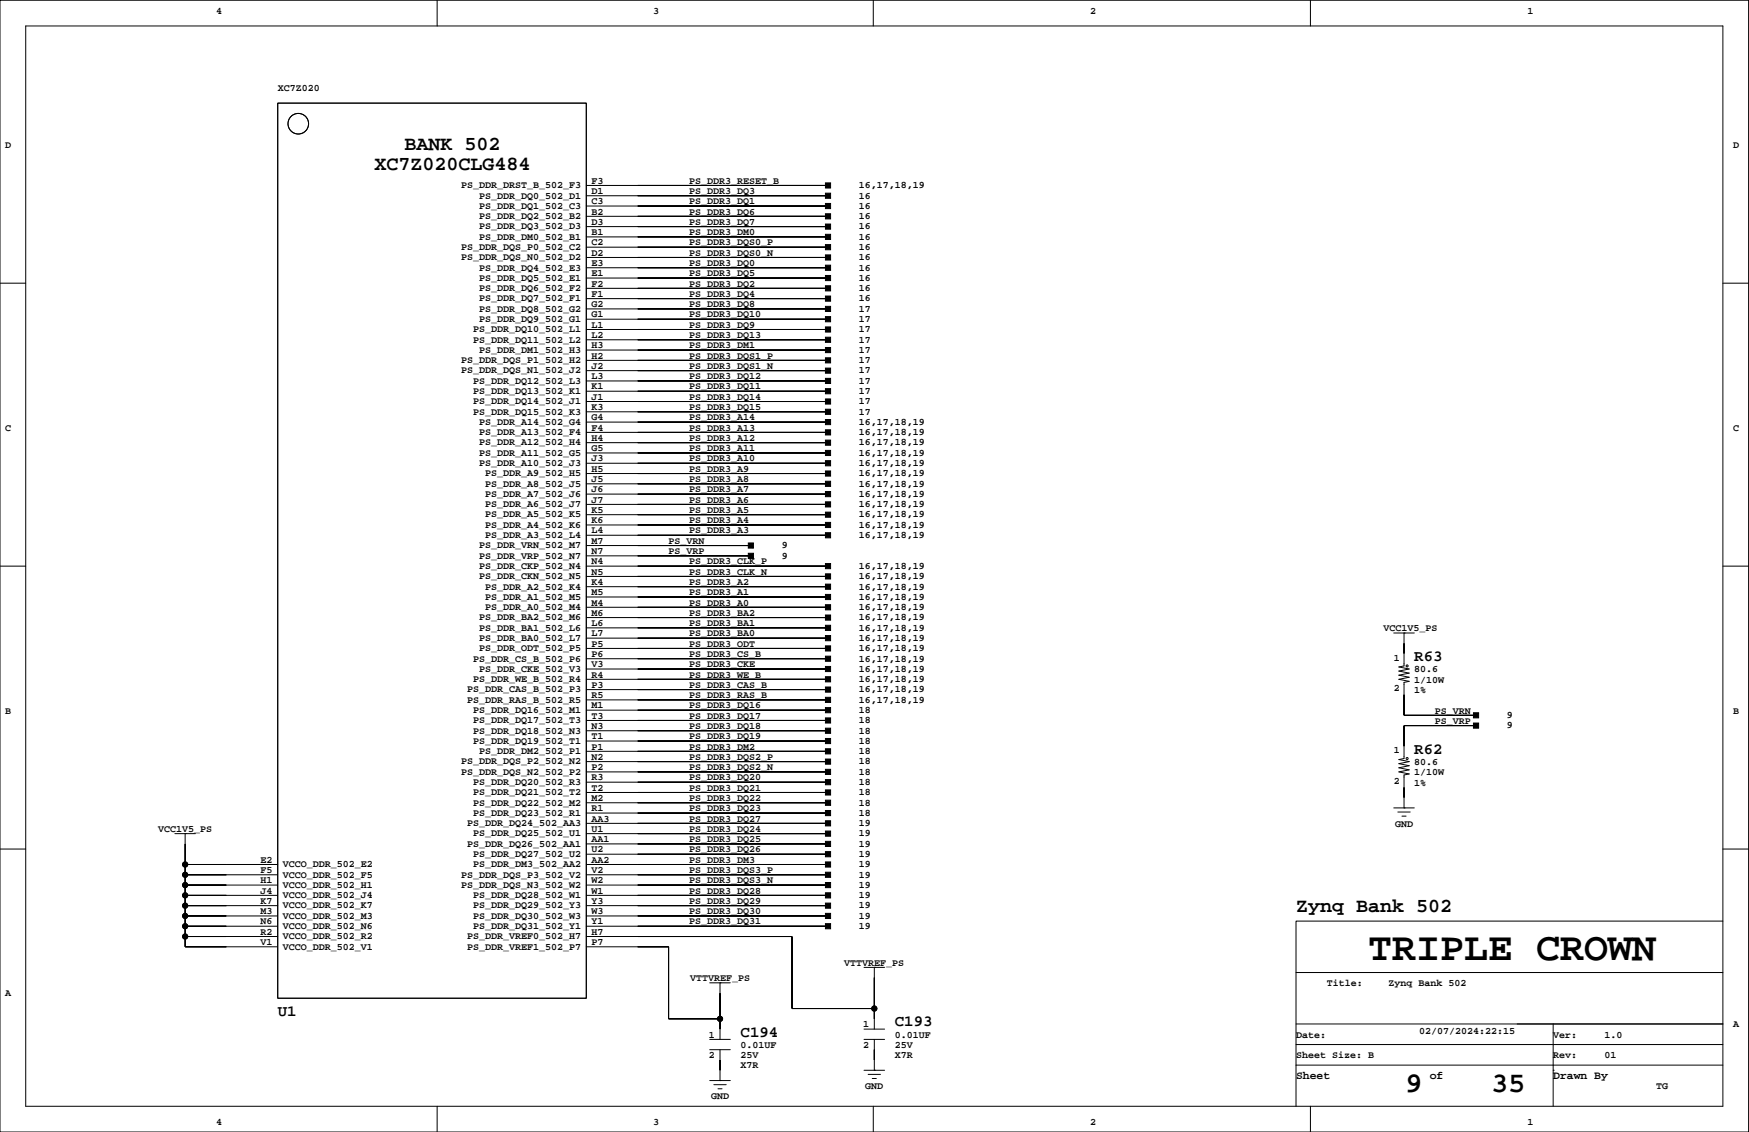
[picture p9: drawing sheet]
<svg xmlns="http://www.w3.org/2000/svg" width="432mm" height="279mm" viewBox="0 0 432 279" stroke-linecap="round" stroke-linejoin="round" font-family="sans-serif">
<defs><g id="words">
<text font-size="9.9" x="337.7" y="237">TRIPLE CROWN</text>
<g font-size="7.1">
<text x="347" y="269.5">9</text>
<text x="368.1" y="269.5">35</text>
</g>
<g font-size="4.9">
<text x="99.9" y="37">BANK 502</text>
<text x="92.5" y="42.1">XC7Z020CLG484</text>
<text x="320" y="225.2">Zynq Bank 502</text>
</g>
<g font-size="3.9">
<text x="349.2" y="163.2">R63</text>
<text x="349.2" y="186">R62</text>
<text x="68.6" y="250.8">U1</text>
<text x="182.8" y="255.9">C194</text>
<text x="220.9" y="253.3">C193</text>
</g>
<g font-size="2.8">
<text x="320" y="266.2">Sheet</text>
<text x="353" y="266.2">of</text>
<text x="383.5" y="266.2">Drawn By</text>
</g>
<g font-size="2.5">
<text x="53.3" y="3.4">4</text>
<text x="161.3" y="3.4">3</text>
<text x="269.2" y="3.4">2</text>
<text x="377.1" y="3.4">1</text>
<text x="68.6" y="22.5">XC7Z020</text>
<text x="1.3" y="36.4">D</text>
<text x="427.9" y="36.4">D</text>
<text x="113.8" y="46.5">PS_DDR_DRST_B_502_F3</text>
<text x="146" y="45.3">F3</text>
<text x="146" y="47.9">D1</text>
<text x="170.1" y="47.9">PS_DDR3_DQ3</text>
<text x="170.1" y="45.3">PS_DDR3_RESET_B</text>
<text x="212" y="46.5">16,17,18,19</text>
<text x="118.3" y="51.5">PS_DDR_DQ1_502_C3</text>
<text x="118.3" y="49">PS_DDR_DQ0_502_D1</text>
<text x="146" y="53">B2</text>
<text x="146" y="50.4">C3</text>
<text x="170.1" y="50.4">PS_DDR3_DQ1</text>
<text x="170.1" y="53">PS_DDR3_DQ6</text>
<text x="212" y="51.5">16</text>
<text x="212" y="49">16</text>
<text x="118.3" y="59.2">PS_DDR_DM0_502_B1</text>
<text x="118.3" y="56.6">PS_DDR_DQ3_502_D3</text>
<text x="118.3" y="54.1">PS_DDR_DQ2_502_B2</text>
<text x="146" y="58">B1</text>
<text x="146" y="55.5">D3</text>
<text x="170.1" y="55.5">PS_DDR3_DQ7</text>
<text x="170.1" y="58">PS_DDR3_DM0</text>
<text x="212" y="56.6">16</text>
<text x="212" y="54.1">16</text>
<text x="212" y="59.2">16</text>
<text x="113.8" y="64.2">PS_DDR_DQS_N0_502_D2</text>
<text x="113.8" y="61.7">PS_DDR_DQS_P0_502_C2</text>
<text x="146" y="60.6">C2</text>
<text x="146" y="65.6">E3</text>
<text x="146" y="63.1">D2</text>
<text x="170.1" y="65.6">PS_DDR3_DQ0</text>
<text x="170.1" y="63.1">PS_DDR3_DQS0_N</text>
<text x="170.1" y="60.6">PS_DDR3_DQS0_P</text>
<text x="212" y="64.2">16</text>
<text x="212" y="61.7">16</text>
<text x="118.3" y="71.9">PS_DDR_DQ6_502_F2</text>
<text x="118.3" y="69.3">PS_DDR_DQ5_502_E1</text>
<text x="118.3" y="66.8">PS_DDR_DQ4_502_E3</text>
<text x="146" y="68.2">E1</text>
<text x="146" y="70.7">F2</text>
<text x="170.1" y="68.2">PS_DDR3_DQ5</text>
<text x="170.1" y="70.7">PS_DDR3_DQ2</text>
<text x="212" y="66.8">16</text>
<text x="212" y="69.3">16</text>
<text x="212" y="71.9">16</text>
<text x="118.3" y="76.9">PS_DDR_DQ8_502_G2</text>
<text x="118.3" y="74.4">PS_DDR_DQ7_502_F1</text>
<text x="146" y="73.3">F1</text>
<text x="146" y="75.8">G2</text>
<text x="170.1" y="73.3">PS_DDR3_DQ4</text>
<text x="170.1" y="75.8">PS_DDR3_DQ8</text>
<text x="212" y="74.4">16</text>
<text x="212" y="76.9">17</text>
<text x="116.8" y="82">PS_DDR_DQ10_502_L1</text>
<text x="118.3" y="79.5">PS_DDR_DQ9_502_G1</text>
<text x="146" y="78.3">G1</text>
<text x="146" y="80.9">L1</text>
<text x="146" y="83.4">L2</text>
<text x="170.1" y="80.9">PS_DDR3_DQ9</text>
<text x="170.1" y="78.3">PS_DDR3_DQ10</text>
<text x="170.1" y="83.4">PS_DDR3_DQ13</text>
<text x="212" y="82">17</text>
<text x="212" y="79.5">17</text>
<text x="113.8" y="89.6">PS_DDR_DQS_P1_502_H2</text>
<text x="116.8" y="84.6">PS_DDR_DQ11_502_L2</text>
<text x="118.3" y="87.1">PS_DDR_DM1_502_H3</text>
<text x="146" y="86">H3</text>
<text x="146" y="88.5">H2</text>
<text x="170.1" y="86">PS_DDR3_DM1</text>
<text x="170.1" y="88.5">PS_DDR3_DQS1_P</text>
<text x="212" y="87.1">17</text>
<text x="212" y="84.6">17</text>
<text x="212" y="89.6">17</text>
<text x="113.8" y="92.2">PS_DDR_DQS_N1_502_J2</text>
<text x="116.8" y="94.7">PS_DDR_DQ12_502_L3</text>
<text x="146" y="93.6">L3</text>
<text x="146" y="91">J2</text>
<text x="170.1" y="93.6">PS_DDR3_DQ12</text>
<text x="170.1" y="91">PS_DDR3_DQS1_N</text>
<text x="212" y="94.7">17</text>
<text x="212" y="92.2">17</text>
<text x="116.8" y="99.8">PS_DDR_DQ14_502_J1</text>
<text x="116.8" y="97.3">PS_DDR_DQ13_502_K1</text>
<text x="146" y="101.2">K3</text>
<text x="146" y="96.1">K1</text>
<text x="146" y="98.7">J1</text>
<text x="170.1" y="96.1">PS_DDR3_DQ11</text>
<text x="170.1" y="98.7">PS_DDR3_DQ14</text>
<text x="170.1" y="101.2">PS_DDR3_DQ15</text>
<text x="212" y="97.3">17</text>
<text x="212" y="99.8">17</text>
<text x="1.3" y="106.3">C</text>
<text x="116.8" y="102.3">PS_DDR_DQ15_502_K3</text>
<text x="118.3" y="107.4">PS_DDR_A13_502_F4</text>
<text x="118.3" y="104.9">PS_DDR_A14_502_G4</text>
<text x="146" y="103.7">G4</text>
<text x="146" y="106.3">F4</text>
<text x="170.1" y="106.3">PS_DDR3_A13</text>
<text x="170.1" y="103.7">PS_DDR3_A14</text>
<text x="212" y="107.4">16,17,18,19</text>
<text x="212" y="104.9">16,17,18,19</text>
<text x="212" y="102.3">17</text>
<text x="427.9" y="106.3">C</text>
<text x="118.3" y="112.5">PS_DDR_A11_502_G5</text>
<text x="118.3" y="110">PS_DDR_A12_502_H4</text>
<text x="146" y="113.9">J3</text>
<text x="146" y="108.8">H4</text>
<text x="146" y="111.4">G5</text>
<text x="170.1" y="113.9">PS_DDR3_A10</text>
<text x="170.1" y="111.4">PS_DDR3_A11</text>
<text x="170.1" y="108.8">PS_DDR3_A12</text>
<text x="212" y="112.5">16,17,18,19</text>
<text x="212" y="110">16,17,18,19</text>
<text x="118.3" y="115">PS_DDR_A10_502_J3</text>
<text x="119.8" y="117.6">PS_DDR_A9_502_H5</text>
<text x="146" y="119">J5</text>
<text x="146" y="116.4">H5</text>
<text x="170.1" y="119">PS_DDR3_A8</text>
<text x="170.1" y="116.4">PS_DDR3_A9</text>
<text x="212" y="117.6">16,17,18,19</text>
<text x="212" y="115">16,17,18,19</text>
<text x="119.8" y="125.2">PS_DDR_A6_502_J7</text>
<text x="119.8" y="122.6">PS_DDR_A7_502_J6</text>
<text x="119.8" y="120.1">PS_DDR_A8_502_J5</text>
<text x="146" y="121.5">J6</text>
<text x="146" y="124.1">J7</text>
<text x="170.1" y="124.1">PS_DDR3_A6</text>
<text x="170.1" y="121.5">PS_DDR3_A7</text>
<text x="212" y="125.2">16,17,18,19</text>
<text x="212" y="122.6">16,17,18,19</text>
<text x="212" y="120.1">16,17,18,19</text>
<text x="119.8" y="130.3">PS_DDR_A4_502_K6</text>
<text x="119.8" y="127.7">PS_DDR_A5_502_K5</text>
<text x="146" y="131.7">L4</text>
<text x="146" y="126.6">K5</text>
<text x="146" y="129.1">K6</text>
<text x="170.1" y="131.7">PS_DDR3_A3</text>
<text x="170.1" y="129.1">PS_DDR3_A4</text>
<text x="170.1" y="126.6">PS_DDR3_A5</text>
<text x="212" y="130.3">16,17,18,19</text>
<text x="212" y="127.7">16,17,18,19</text>
<text x="118.3" y="137.9">PS_DDR_VRP_502_N7</text>
<text x="118.3" y="135.3">PS_DDR_VRN_502_M7</text>
<text x="119.8" y="132.8">PS_DDR_A3_502_L4</text>
<text x="146" y="134.2">M7</text>
<text x="146" y="136.8">N7</text>
<text x="165.1" y="136.8">PS_VRP</text>
<text x="165.1" y="134.2">PS_VRN</text>
<text x="193" y="137.9">9</text>
<text x="193" y="135.3">9</text>
<text x="212" y="132.8">16,17,18,19</text>
<text x="118.3" y="143">PS_DDR_CKN_502_N5</text>
<text x="118.3" y="140.4">PS_DDR_CKP_502_N4</text>
<text x="146" y="139.3">N4</text>
<text x="146" y="141.8">N5</text>
<text x="170.1" y="139.3">PS_DDR3_CLK_P</text>
<text x="170.1" y="141.8">PS_DDR3_CLK_N</text>
<text x="212" y="140.4">16,17,18,19</text>
<text x="212" y="143">16,17,18,19</text>
<text x="119.8" y="148">PS_DDR_A1_502_M5</text>
<text x="119.8" y="145.5">PS_DDR_A2_502_K4</text>
<text x="146" y="144.4">K4</text>
<text x="146" y="146.9">M5</text>
<text x="146" y="149.4">M4</text>
<text x="170.1" y="149.4">PS_DDR3_A0</text>
<text x="170.1" y="146.9">PS_DDR3_A1</text>
<text x="170.1" y="144.4">PS_DDR3_A2</text>
<text x="212" y="148">16,17,18,19</text>
<text x="212" y="145.5">16,17,18,19</text>
<text x="118.3" y="155.7">PS_DDR_BA1_502_L6</text>
<text x="118.3" y="153.1">PS_DDR_BA2_502_M6</text>
<text x="119.8" y="150.6">PS_DDR_A0_502_M4</text>
<text x="146" y="152">M6</text>
<text x="146" y="154.5">L6</text>
<text x="170.1" y="154.5">PS_DDR3_BA1</text>
<text x="170.1" y="152">PS_DDR3_BA2</text>
<text x="212" y="150.6">16,17,18,19</text>
<text x="212" y="155.7">16,17,18,19</text>
<text x="212" y="153.1">16,17,18,19</text>
<text x="341.6" y="155.8">VCC1V5_PS</text>
<text x="118.3" y="160.7">PS_DDR_ODT_502_P5</text>
<text x="118.3" y="158.2">PS_DDR_BA0_502_L7</text>
<text x="146" y="157.1">L7</text>
<text x="146" y="159.6">P5</text>
<text x="170.1" y="157.1">PS_DDR3_BA0</text>
<text x="170.1" y="159.6">PS_DDR3_ODT</text>
<text x="212" y="158.2">16,17,18,19</text>
<text x="212" y="160.7">16,17,18,19</text>
<text x="116.8" y="163.3">PS_DDR_CS_B_502_P6</text>
<text x="118.3" y="165.8">PS_DDR_CKE_502_V3</text>
<text x="146" y="164.7">V3</text>
<text x="146" y="167.2">R4</text>
<text x="146" y="162.1">P6</text>
<text x="170.1" y="164.7">PS_DDR3_CKE</text>
<text x="170.1" y="167.2">PS_DDR3_WE_B</text>
<text x="170.1" y="162.1">PS_DDR3_CS_B</text>
<text x="212" y="165.8">16,17,18,19</text>
<text x="212" y="163.3">16,17,18,19</text>
<text x="344.1" y="163">1</text>
<text x="349.2" y="166">80.6</text>
<text x="115.3" y="173.4">PS_DDR_RAS_B_502_R5</text>
<text x="115.3" y="170.9">PS_DDR_CAS_B_502_P3</text>
<text x="116.8" y="168.4">PS_DDR_WE_B_502_R4</text>
<text x="146" y="172.3">R5</text>
<text x="146" y="169.8">P3</text>
<text x="170.1" y="172.3">PS_DDR3_RAS_B</text>
<text x="170.1" y="169.8">PS_DDR3_CAS_B</text>
<text x="212" y="168.4">16,17,18,19</text>
<text x="212" y="173.4">16,17,18,19</text>
<text x="212" y="170.9">16,17,18,19</text>
<text x="344.1" y="170.7">2</text>
<text x="349.2" y="168.5">1/10W</text>
<text x="349.2" y="171">1%</text>
<text x="1.3" y="176.1">B</text>
<text x="116.8" y="178.5">PS_DDR_DQ17_502_T3</text>
<text x="116.8" y="176">PS_DDR_DQ16_502_M1</text>
<text x="146" y="174.8">M1</text>
<text x="146" y="177.4">T3</text>
<text x="146" y="179.9">N3</text>
<text x="170.1" y="174.8">PS_DDR3_DQ16</text>
<text x="170.1" y="177.4">PS_DDR3_DQ17</text>
<text x="170.1" y="179.9">PS_DDR3_DQ18</text>
<text x="212" y="176">18</text>
<text x="212" y="178.5">18</text>
<text x="354.2" y="178.7">PS_VRP</text>
<text x="354.2" y="176.1">PS_VRN</text>
<text x="372" y="179.8">9</text>
<text x="372" y="177.2">9</text>
<text x="427.9" y="176.1">B</text>
<text x="116.8" y="183.6">PS_DDR_DQ19_502_T1</text>
<text x="116.8" y="181.1">PS_DDR_DQ18_502_N3</text>
<text x="146" y="182.5">T1</text>
<text x="146" y="185">P1</text>
<text x="170.1" y="185">PS_DDR3_DM2</text>
<text x="170.1" y="182.5">PS_DDR3_DQ19</text>
<text x="212" y="181.1">18</text>
<text x="212" y="183.6">18</text>
<text x="344.1" y="185.9">1</text>
<text x="113.8" y="191.2">PS_DDR_DQS_N2_502_P2</text>
<text x="113.8" y="188.7">PS_DDR_DQS_P2_502_N2</text>
<text x="118.3" y="186.1">PS_DDR_DM2_502_P1</text>
<text x="146" y="187.5">N2</text>
<text x="146" y="190.1">P2</text>
<text x="170.1" y="187.5">PS_DDR3_DQS2_P</text>
<text x="170.1" y="190.1">PS_DDR3_DQS2_N</text>
<text x="212" y="186.1">18</text>
<text x="212" y="188.7">18</text>
<text x="212" y="191.2">18</text>
<text x="349.2" y="191.4">1/10W</text>
<text x="349.2" y="188.8">80.6</text>
<text x="116.8" y="196.3">PS_DDR_DQ21_502_T2</text>
<text x="116.8" y="193.8">PS_DDR_DQ20_502_R3</text>
<text x="146" y="197.7">M2</text>
<text x="146" y="192.6">R3</text>
<text x="146" y="195.2">T2</text>
<text x="170.1" y="192.6">PS_DDR3_DQ20</text>
<text x="170.1" y="195.2">PS_DDR3_DQ21</text>
<text x="170.1" y="197.7">PS_DDR3_DQ22</text>
<text x="212" y="193.8">18</text>
<text x="212" y="196.3">18</text>
<text x="344.1" y="193.5">2</text>
<text x="349.2" y="193.9">1%</text>
<text x="115.3" y="203.9">PS_DDR_DQ24_502_AA3</text>
<text x="116.8" y="201.4">PS_DDR_DQ23_502_R1</text>
<text x="116.8" y="198.8">PS_DDR_DQ22_502_M2</text>
<text x="146" y="200.2">R1</text>
<text x="146" y="202.8">AA3</text>
<text x="170.1" y="200.2">PS_DDR3_DQ23</text>
<text x="170.1" y="202.8">PS_DDR3_DQ27</text>
<text x="212" y="198.8">18</text>
<text x="212" y="201.4">18</text>
<text x="212" y="203.9">19</text>
<text x="39" y="205.3">VCC1V5_PS</text>
<text x="115.3" y="209">PS_DDR_DQ26_502_AA1</text>
<text x="116.8" y="206.5">PS_DDR_DQ25_502_U1</text>
<text x="146" y="207.9">AA1</text>
<text x="146" y="205.3">U1</text>
<text x="170.1" y="205.3">PS_DDR3_DQ24</text>
<text x="170.1" y="207.9">PS_DDR3_DQ25</text>
<text x="212" y="206.5">19</text>
<text x="212" y="209">19</text>
<text x="344.4" y="204">GND</text>
<text x="64.3" y="212.9">E2</text>
<text x="64.3" y="215.5">F5</text>
<text x="69.8" y="214.1">VCCO_DDR_502_E2</text>
<text x="116.8" y="214.1">PS_DDR_DM3_502_AA2</text>
<text x="116.8" y="211.5">PS_DDR_DQ27_502_U2</text>
<text x="146" y="210.4">U2</text>
<text x="146" y="215.5">V2</text>
<text x="146" y="212.9">AA2</text>
<text x="170.1" y="212.9">PS_DDR3_DM3</text>
<text x="170.1" y="210.4">PS_DDR3_DQ26</text>
<text x="170.1" y="215.5">PS_DDR3_DQS3_P</text>
<text x="212" y="214.1">19</text>
<text x="212" y="211.5">19</text>
<text x="64.3" y="218">H1</text>
<text x="64.3" y="220.6">J4</text>
<text x="69.8" y="221.7">VCCO_DDR_502_J4</text>
<text x="69.8" y="219.1">VCCO_DDR_502_H1</text>
<text x="69.8" y="216.6">VCCO_DDR_502_F5</text>
<text x="113.8" y="219.1">PS_DDR_DQS_N3_502_W2</text>
<text x="113.8" y="216.6">PS_DDR_DQS_P3_502_V2</text>
<text x="116.8" y="221.7">PS_DDR_DQ28_502_W1</text>
<text x="146" y="218">W2</text>
<text x="146" y="220.6">W1</text>
<text x="170.1" y="220.6">PS_DDR3_DQ28</text>
<text x="170.1" y="218">PS_DDR3_DQS3_N</text>
<text x="212" y="221.7">19</text>
<text x="212" y="216.6">19</text>
<text x="212" y="219.1">19</text>
<text x="64.3" y="225.6">M3</text>
<text x="64.3" y="223.1">K7</text>
<text x="69.8" y="226.8">VCCO_DDR_502_M3</text>
<text x="69.8" y="224.2">VCCO_DDR_502_K7</text>
<text x="116.8" y="226.8">PS_DDR_DQ30_502_W3</text>
<text x="116.8" y="224.2">PS_DDR_DQ29_502_Y3</text>
<text x="146" y="223.1">Y3</text>
<text x="146" y="225.6">W3</text>
<text x="170.1" y="223.1">PS_DDR3_DQ29</text>
<text x="170.1" y="225.6">PS_DDR3_DQ30</text>
<text x="212" y="224.2">19</text>
<text x="212" y="226.8">19</text>
<text x="64.3" y="233.3">V1</text>
<text x="64.3" y="230.7">R2</text>
<text x="64.3" y="228.2">N6</text>
<text x="69.8" y="231.8">VCCO_DDR_502_R2</text>
<text x="69.8" y="229.3">VCCO_DDR_502_N6</text>
<text x="115.3" y="231.8">PS_DDR_VREF0_502_H7</text>
<text x="116.8" y="229.3">PS_DDR_DQ31_502_Y1</text>
<text x="146" y="233.3">P7</text>
<text x="146" y="230.7">H7</text>
<text x="146" y="228.2">Y1</text>
<text x="170.1" y="228.2">PS_DDR3_DQ31</text>
<text x="212" y="229.3">19</text>
<text x="69.8" y="234.4">VCCO_DDR_502_V1</text>
<text x="115.3" y="234.4">PS_DDR_VREF1_502_P7</text>
<text x="208.4" y="238.3">VTTVREF_PS</text>
<text x="1.3" y="245.9">A</text>
<text x="170.4" y="242.1">VTTVREF_PS</text>
<text x="327.6" y="243.4">Title:</text>
<text x="342.8" y="243.4">Zynq Bank 502</text>
<text x="175" y="256.1">1</text>
<text x="213.1" y="253.6">1</text>
<text x="220.9" y="256.1">0.01UF</text>
<text x="320" y="256.1">Date:</text>
<text x="350.4" y="255.1">02/07/2024:22:15</text>
<text x="383.5" y="256.1">Ver:</text>
<text x="396.1" y="256.1">1.0</text>
<text x="427.9" y="253.6">A</text>
<text x="175" y="261.2">2</text>
<text x="182.8" y="258.6">0.01UF</text>
<text x="182.8" y="263.7">X7R</text>
<text x="182.8" y="261.2">25V</text>
<text x="213.1" y="258.6">2</text>
<text x="220.9" y="261.2">X7R</text>
<text x="220.9" y="258.6">25V</text>
<text x="320" y="261.2">Sheet Size: B</text>
<text x="383.5" y="261.2">Rev:</text>
<text x="396.1" y="261.2">01</text>
<text x="213.6" y="268.8">GND</text>
<text x="408.8" y="268.8">TG</text>
<text x="175.5" y="271.3">GND</text>
<text x="53.3" y="277.7">4</text>
<text x="161.3" y="277.7">3</text>
<text x="269.2" y="277.7">2</text>
<text x="377.1" y="277.7">1</text>
</g>
</g></defs>
<g fill="none" stroke="#000" stroke-width=".25">
<path d="M0 .1h431.7v279.3h-431.7zM6.3 6.4h419.1v266.7h-419.1zM107.9 .1v6.3M215.6 .1v6.3M323.5 .1v6.3M68.6 25.5h76.1v220.9h-76.1zM144.7 58.5h59.7M144.7 55.9h59.7M144.7 53.4h59.7M144.7 50.9h59.7M144.7 48.3h59.7M144.7 45.8h59.7"/>
<path d="M0 69.9h6.3M144.7 78.8h59.7M144.7 76.2h59.7M144.7 73.7h59.7M144.7 71.2h59.7M144.7 68.6h59.7M144.7 66.1h59.7M144.7 63.5h59.7M144.7 61h59.7M425.4 69.9h6.3M144.7 99.1h59.7M144.7 96.6h59.7"/>
<path d="M144.7 94h59.7M144.7 91.5h59.7M144.7 88.9h59.7M144.7 86.4h59.7M144.7 83.9h59.7M144.7 81.3h59.7M144.7 119.4h59.7M144.7 116.9h59.7M144.7 114.3h59.7M144.7 111.8h59.7M144.7 109.3h59.7M144.7 106.7h59.7"/>
<path d="M144.7 104.2h59.7M144.7 101.6h59.7M0 139.7h6.3M144.7 139.7h59.7M144.7 137.2h40.7M144.7 134.7h40.7M144.7 132.1h59.7M144.7 129.6h59.7M144.7 127h59.7M144.7 124.5h59.7M144.7 122h59.7M425.4 139.7h6.3"/>
<path d="M144.7 157.5h59.7M144.7 155h59.7M144.7 152.4h59.7M144.7 149.9h59.7M144.7 147.3h59.7M144.7 144.8h59.7M144.7 142.3h59.7M344.1 156.2h5.1M346.6 156.2h.1M346.6 156.2v8.2l-1.2 .2 2.5 .5-2.5 .5 2.5 .5-2.5 .5 2.5 .6-2.5 .5 2.5 .5-1.3 .2v8.2h17.8M144.7 177.8h59.7M144.7 175.3h59.7"/>
<path d="M144.7 172.7h59.7M144.7 170.2h59.7M144.7 167.7h59.7M144.7 165.1h59.7M144.7 162.6h59.7M144.7 160h59.7M364.4 179.1h-17.8v8.1l-1.2 .3 2.5 .5-2.5 .5 2.5 .5-2.5 .5 2.5 .5-2.5 .5 2.5 .5-1.3 .3v8.1M144.7 198.1h59.7M144.7 195.6h59.7M144.7 193.1h59.7M144.7 190.5h59.7M144.7 188h59.7"/>
<path d="M144.7 185.4h59.7M144.7 182.9h59.7M144.7 180.4h59.7M344.1 199.4h5.1M346.6 199.4h.1M0 209.6h6.3M43.2 205.8h5M45.7 205.8h.1M45.7 205.8v27.9h22.9M45.7 218.5h22.9M45.7 215.9h22.9M45.7 213.4h22.9"/>
<path d="M144.7 205.8h59.7M144.7 218.5h59.7M144.7 215.9h59.7M144.7 213.4h59.7M144.7 210.8h59.7M144.7 208.3h59.7M144.7 203.2h59.7M144.7 200.7h59.7M345.1 200.4h3.1M346.1 201.4h1M425.4 209.6h6.3M45.7 231.2h22.9"/>
<path d="M45.7 228.6h22.9M45.7 226.1h22.9M45.7 223.5h22.9M45.7 221h22.9M144.7 233.7h20.4v17.8h12.7M144.7 231.2h50.8v17.7h20.4M144.7 228.6h59.7M144.7 226.1h59.7M144.7 223.5h59.7M144.7 221h59.7M213.3 238.8h5.1M215.9 238.8h.1"/>
<path d="M215.9 238.8v15.2M425.4 227.3h-105.4v35.6M175.2 242.6h5.1M175.2 259.1h5.1M175.2 256.5h5.1M177.8 242.6h.1M177.8 242.6v13.9M177.8 259.1v7.6M213.3 256.5h5.1M213.3 254h5.1M215.9 256.5v7.7M320 257.8h105.4"/>
<path d="M320 252.7h105.4M320 240h105.4M383.5 252.7v20.4M107.9 273.1v6.3M175.2 266.7h5.1M176.2 267.7h3.1M177.3 268.7h1M177.8 266.7h.1M213.3 264.2h5.1M214.3 265.2h3.1M215.3 266.2h1.1M215.6 273.1v6.3"/>
<path d="M215.9 264.2h.1M320 262.9v10.2M320 262.9h105.4M323.5 273.1v6.3M383.5 264.2h.1"/>
<circle cx="73.6" cy="30.5" r="2.54"/>
<circle cx="347.4" cy="164.4" r=".25"/>
<circle cx="347.4" cy="187.2" r=".25"/>
<circle cx="45.7" cy="215.9" r=".63"/>
<circle cx="45.7" cy="213.4" r=".63"/>
<circle cx="45.7" cy="218.5" r=".63"/>
<circle cx="45.7" cy="223.5" r=".63"/>
<circle cx="45.7" cy="221" r=".63"/>
<circle cx="45.7" cy="228.6" r=".63"/>
<circle cx="45.7" cy="226.1" r=".63"/>
<circle cx="45.7" cy="231.2" r=".63"/>
<circle cx="177.8" cy="251.5" r=".63"/>
<circle cx="215.9" cy="248.9" r=".63"/>
</g>
<g fill="#000" stroke="#000" stroke-width=".25">
<path d="M203.8 50.2h1.3v1.3h-1.3z" fill-rule="evenodd"/>
<path d="M203.8 47.7h1.3v1.2h-1.3z" fill-rule="evenodd"/>
<path d="M203.8 55.3h1.3v1.3h-1.3z" fill-rule="evenodd"/>
<path d="M203.8 52.8h1.3v1.2h-1.3z" fill-rule="evenodd"/>
<path d="M203.8 57.8h1.3v1.3h-1.3z" fill-rule="evenodd"/>
<path d="M203.8 45.1h1.3v1.3h-1.3z" fill-rule="evenodd"/>
<path d="M157.4 50.9h47z" fill-rule="evenodd"/>
<path d="M157.4 48.3h47z" fill-rule="evenodd"/>
<path d="M157.4 55.9h47z" fill-rule="evenodd"/>
<path d="M157.4 53.4h47z" fill-rule="evenodd"/>
<path d="M157.4 58.5h47z" fill-rule="evenodd"/>
<path d="M157.4 45.8h47z" fill-rule="evenodd"/>
<path d="M203.8 65.5h1.3v1.2h-1.3z" fill-rule="evenodd"/>
<path d="M203.8 62.9h1.3v1.3h-1.3z" fill-rule="evenodd"/>
<path d="M203.8 60.4h1.3v1.2h-1.3z" fill-rule="evenodd"/>
<path d="M203.8 68h1.3v1.3h-1.3z" fill-rule="evenodd"/>
<path d="M203.8 70.5h1.3v1.3h-1.3z" fill-rule="evenodd"/>
<path d="M203.8 73.1h1.3v1.2h-1.3z" fill-rule="evenodd"/>
<path d="M203.8 75.6h1.3v1.3h-1.3z" fill-rule="evenodd"/>
<path d="M203.8 78.2h1.3v1.2h-1.3z" fill-rule="evenodd"/>
<path d="M157.4 66.1h47z" fill-rule="evenodd"/>
<path d="M157.4 63.5h47z" fill-rule="evenodd"/>
<path d="M157.4 61h47z" fill-rule="evenodd"/>
<path d="M157.4 68.6h47z" fill-rule="evenodd"/>
<path d="M157.4 71.2h47z" fill-rule="evenodd"/>
<path d="M157.4 73.7h47z" fill-rule="evenodd"/>
<path d="M157.4 76.2h47z" fill-rule="evenodd"/>
<path d="M157.4 78.8h47z" fill-rule="evenodd"/>
<path d="M203.8 85.8h1.3v1.2h-1.3z" fill-rule="evenodd"/>
<path d="M203.8 80.7h1.3v1.3h-1.3z" fill-rule="evenodd"/>
<path d="M203.8 95.9h1.3v1.3h-1.3z" fill-rule="evenodd"/>
<path d="M203.8 93.4h1.3v1.3h-1.3z" fill-rule="evenodd"/>
<path d="M203.8 83.2h1.3v1.3h-1.3z" fill-rule="evenodd"/>
<path d="M203.8 98.5h1.3v1.2h-1.3z" fill-rule="evenodd"/>
<path d="M203.8 88.3h1.3v1.3h-1.3z" fill-rule="evenodd"/>
<path d="M203.8 90.8h1.3v1.3h-1.3z" fill-rule="evenodd"/>
<path d="M157.4 86.4h47z" fill-rule="evenodd"/>
<path d="M157.4 81.3h47z" fill-rule="evenodd"/>
<path d="M157.4 96.6h47z" fill-rule="evenodd"/>
<path d="M157.4 94h47z" fill-rule="evenodd"/>
<path d="M157.4 83.9h47z" fill-rule="evenodd"/>
<path d="M157.4 99.1h47z" fill-rule="evenodd"/>
<path d="M157.4 88.9h47z" fill-rule="evenodd"/>
<path d="M157.4 91.5h47z" fill-rule="evenodd"/>
<path d="M203.8 116.2h1.3v1.3h-1.3z" fill-rule="evenodd"/>
<path d="M203.8 113.7h1.3v1.3h-1.3z" fill-rule="evenodd"/>
<path d="M203.8 111.2h1.3v1.2h-1.3z" fill-rule="evenodd"/>
<path d="M203.8 108.6h1.3v1.3h-1.3z" fill-rule="evenodd"/>
<path d="M203.8 106.1h1.3v1.3h-1.3z" fill-rule="evenodd"/>
<path d="M203.8 103.5h1.3v1.3h-1.3z" fill-rule="evenodd"/>
<path d="M203.8 101h1.3v1.3h-1.3z" fill-rule="evenodd"/>
<path d="M157.4 119.4h47z" fill-rule="evenodd"/>
<path d="M157.4 116.9h47z" fill-rule="evenodd"/>
<path d="M157.4 114.3h47z" fill-rule="evenodd"/>
<path d="M157.4 111.8h47z" fill-rule="evenodd"/>
<path d="M157.4 109.3h47z" fill-rule="evenodd"/>
<path d="M157.4 106.7h47z" fill-rule="evenodd"/>
<path d="M157.4 104.2h47z" fill-rule="evenodd"/>
<path d="M157.4 101.6h47z" fill-rule="evenodd"/>
<path d="M184.7 136.6h1.3v1.2h-1.3z" fill-rule="evenodd"/>
<path d="M184.7 134h1.3v1.3h-1.3z" fill-rule="evenodd"/>
<path d="M157.4 137.2h28z" fill-rule="evenodd"/>
<path d="M157.4 134.7h28z" fill-rule="evenodd"/>
<path d="M203.8 131.5h1.3v1.2h-1.3z" fill-rule="evenodd"/>
<path d="M203.8 128.9h1.3v1.3h-1.3z" fill-rule="evenodd"/>
<path d="M203.8 126.4h1.3v1.3h-1.3z" fill-rule="evenodd"/>
<path d="M203.8 123.9h1.3v1.2h-1.3z" fill-rule="evenodd"/>
<path d="M203.8 121.3h1.3v1.3h-1.3z" fill-rule="evenodd"/>
<path d="M203.8 118.8h1.3v1.3h-1.3z" fill-rule="evenodd"/>
<path d="M157.4 139.7h47z" fill-rule="evenodd"/>
<path d="M157.4 132.1h47z" fill-rule="evenodd"/>
<path d="M157.4 129.6h47z" fill-rule="evenodd"/>
<path d="M157.4 127h47z" fill-rule="evenodd"/>
<path d="M157.4 124.5h47z" fill-rule="evenodd"/>
<path d="M157.4 122h47z" fill-rule="evenodd"/>
<path d="M203.8 139.1h1.3v1.3h-1.3z" fill-rule="evenodd"/>
<path d="M203.8 141.6h1.3v1.3h-1.3z" fill-rule="evenodd"/>
<path d="M203.8 149.3h1.3v1.2h-1.3z" fill-rule="evenodd"/>
<path d="M203.8 146.7h1.3v1.3h-1.3z" fill-rule="evenodd"/>
<path d="M203.8 144.2h1.3v1.2h-1.3z" fill-rule="evenodd"/>
<path d="M203.8 156.9h1.3v1.2h-1.3z" fill-rule="evenodd"/>
<path d="M203.8 154.3h1.3v1.3h-1.3z" fill-rule="evenodd"/>
<path d="M203.8 151.8h1.3v1.3h-1.3z" fill-rule="evenodd"/>
<path d="M157.4 142.3h47z" fill-rule="evenodd"/>
<path d="M157.4 149.9h47z" fill-rule="evenodd"/>
<path d="M157.4 147.3h47z" fill-rule="evenodd"/>
<path d="M157.4 144.8h47z" fill-rule="evenodd"/>
<path d="M157.4 157.5h47z" fill-rule="evenodd"/>
<path d="M157.4 155h47z" fill-rule="evenodd"/>
<path d="M157.4 152.4h47z" fill-rule="evenodd"/>
<path d="M346.6 158.8v2.5z" fill-rule="evenodd"/>
<path d="M203.8 164.5h1.3v1.3h-1.3z" fill-rule="evenodd"/>
<path d="M203.8 167h1.3v1.3h-1.3z" fill-rule="evenodd"/>
<path d="M203.8 172.1h1.3v1.3h-1.3z" fill-rule="evenodd"/>
<path d="M203.8 169.6h1.3v1.2h-1.3z" fill-rule="evenodd"/>
<path d="M203.8 159.4h1.3v1.3h-1.3z" fill-rule="evenodd"/>
<path d="M203.8 162h1.3v1.2h-1.3z" fill-rule="evenodd"/>
<path d="M203.8 174.6h1.3v1.3h-1.3z" fill-rule="evenodd"/>
<path d="M203.8 177.2h1.3v1.3h-1.3z" fill-rule="evenodd"/>
<path d="M157.4 165.1h47z" fill-rule="evenodd"/>
<path d="M157.4 167.7h47z" fill-rule="evenodd"/>
<path d="M157.4 172.7h47z" fill-rule="evenodd"/>
<path d="M157.4 170.2h47z" fill-rule="evenodd"/>
<path d="M157.4 160h47z" fill-rule="evenodd"/>
<path d="M157.4 162.6h47z" fill-rule="evenodd"/>
<path d="M157.4 175.3h47z" fill-rule="evenodd"/>
<path d="M157.4 177.8h47z" fill-rule="evenodd"/>
<path d="M346.6 179.1v5.1z" fill-rule="evenodd"/>
<path d="M346.6 171.5v5.1z" fill-rule="evenodd"/>
<path d="M363.8 178.5h1.2v1.2h-1.2z" fill-rule="evenodd"/>
<path d="M363.8 175.9h1.2v1.3h-1.2z" fill-rule="evenodd"/>
<path d="M346.6 179.1h17.8z" fill-rule="evenodd"/>
<path d="M346.6 176.6h17.8z" fill-rule="evenodd"/>
<path d="M203.8 184.8h1.3v1.3h-1.3z" fill-rule="evenodd"/>
<path d="M203.8 179.7h1.3v1.3h-1.3z" fill-rule="evenodd"/>
<path d="M203.8 182.3h1.3v1.2h-1.3z" fill-rule="evenodd"/>
<path d="M203.8 192.4h1.3v1.3h-1.3z" fill-rule="evenodd"/>
<path d="M203.8 195h1.3v1.2h-1.3z" fill-rule="evenodd"/>
<path d="M203.8 197.5h1.3v1.3h-1.3z" fill-rule="evenodd"/>
<path d="M203.8 187.3h1.3v1.3h-1.3z" fill-rule="evenodd"/>
<path d="M203.8 189.9h1.3v1.3h-1.3z" fill-rule="evenodd"/>
<path d="M157.4 185.4h47z" fill-rule="evenodd"/>
<path d="M157.4 180.4h47z" fill-rule="evenodd"/>
<path d="M157.4 182.9h47z" fill-rule="evenodd"/>
<path d="M157.4 193.1h47z" fill-rule="evenodd"/>
<path d="M157.4 195.6h47z" fill-rule="evenodd"/>
<path d="M157.4 198.1h47z" fill-rule="evenodd"/>
<path d="M157.4 188h47z" fill-rule="evenodd"/>
<path d="M157.4 190.5h47z" fill-rule="evenodd"/>
<path d="M346.6 194.3v2.6z" fill-rule="evenodd"/>
<path d="M45.7 213.4v2.5z" fill-rule="evenodd"/>
<path d="M45.7 215.9v2.6z" fill-rule="evenodd"/>
<path d="M45.7 218.5v2.5z" fill-rule="evenodd"/>
<path d="M45.7 208.3v5.1z" fill-rule="evenodd"/>
<path d="M45.7 213.4h10.2z" fill-rule="evenodd"/>
<path d="M45.7 215.9h10.2z" fill-rule="evenodd"/>
<path d="M45.7 218.5h10.2z" fill-rule="evenodd"/>
<path d="M203.8 200h1.3v1.3h-1.3z" fill-rule="evenodd"/>
<path d="M203.8 212.7h1.3v1.3h-1.3z" fill-rule="evenodd"/>
<path d="M203.8 205.1h1.3v1.3h-1.3z" fill-rule="evenodd"/>
<path d="M203.8 207.7h1.3v1.2h-1.3z" fill-rule="evenodd"/>
<path d="M203.8 210.2h1.3v1.3h-1.3z" fill-rule="evenodd"/>
<path d="M203.8 202.6h1.3v1.3h-1.3z" fill-rule="evenodd"/>
<path d="M203.8 215.3h1.3v1.2h-1.3z" fill-rule="evenodd"/>
<path d="M203.8 217.8h1.3v1.3h-1.3z" fill-rule="evenodd"/>
<path d="M157.4 200.7h47z" fill-rule="evenodd"/>
<path d="M157.4 213.4h47z" fill-rule="evenodd"/>
<path d="M157.4 205.8h47z" fill-rule="evenodd"/>
<path d="M157.4 208.3h47z" fill-rule="evenodd"/>
<path d="M157.4 210.8h47z" fill-rule="evenodd"/>
<path d="M157.4 203.2h47z" fill-rule="evenodd"/>
<path d="M157.4 215.9h47z" fill-rule="evenodd"/>
<path d="M157.4 218.5h47z" fill-rule="evenodd"/>
<path d="M45.7 221v2.5z" fill-rule="evenodd"/>
<path d="M45.7 223.5v2.6z" fill-rule="evenodd"/>
<path d="M45.7 226.1v2.5z" fill-rule="evenodd"/>
<path d="M45.7 228.6v2.6z" fill-rule="evenodd"/>
<path d="M45.7 231.2v2.5z" fill-rule="evenodd"/>
<path d="M45.7 221h10.2z" fill-rule="evenodd"/>
<path d="M45.7 226.1h10.2z" fill-rule="evenodd"/>
<path d="M45.7 231.2h10.2z" fill-rule="evenodd"/>
<path d="M45.7 223.5h10.2z" fill-rule="evenodd"/>
<path d="M45.7 228.6h10.2z" fill-rule="evenodd"/>
<path d="M45.7 233.7h10.2z" fill-rule="evenodd"/>
<path d="M157.4 233.7h7.7z" fill-rule="evenodd"/>
<path d="M165.1 233.7v17.8z" fill-rule="evenodd"/>
<path d="M157.4 231.2h38.1z" fill-rule="evenodd"/>
<path d="M195.5 231.2v17.7z" fill-rule="evenodd"/>
<path d="M203.8 220.4h1.3v1.2h-1.3z" fill-rule="evenodd"/>
<path d="M203.8 222.9h1.3v1.3h-1.3z" fill-rule="evenodd"/>
<path d="M203.8 225.4h1.3v1.3h-1.3z" fill-rule="evenodd"/>
<path d="M203.8 228h1.3v1.2h-1.3z" fill-rule="evenodd"/>
<path d="M157.4 221h47z" fill-rule="evenodd"/>
<path d="M157.4 223.5h47z" fill-rule="evenodd"/>
<path d="M157.4 226.1h47z" fill-rule="evenodd"/>
<path d="M157.4 228.6h47z" fill-rule="evenodd"/>
<path d="M177.8 245.1v6.4z" fill-rule="evenodd"/>
<path d="M177.8 251.5v2.5z" fill-rule="evenodd"/>
<path d="M165.1 251.5h12.7z" fill-rule="evenodd"/>
<path d="M215.9 259.1v2.5z" fill-rule="evenodd"/>
<path d="M215.9 241.3v7.6z" fill-rule="evenodd"/>
<path d="M215.9 248.9v2.6z" fill-rule="evenodd"/>
<path d="M195.5 248.9h20.4z" fill-rule="evenodd"/>
<path d="M177.8 261.6v2.6z" fill-rule="evenodd"/>
<circle cx="45.7" cy="215.9" r=".63"/>
<circle cx="45.7" cy="213.4" r=".63"/>
<circle cx="45.7" cy="218.5" r=".63"/>
<circle cx="45.7" cy="223.5" r=".63"/>
<circle cx="45.7" cy="221" r=".63"/>
<circle cx="45.7" cy="228.6" r=".63"/>
<circle cx="45.7" cy="226.1" r=".63"/>
<circle cx="45.7" cy="231.2" r=".63"/>
<circle cx="177.8" cy="251.5" r=".63"/>
<circle cx="215.9" cy="248.9" r=".63"/>
</g>
<use href="#words"/>
</svg>
